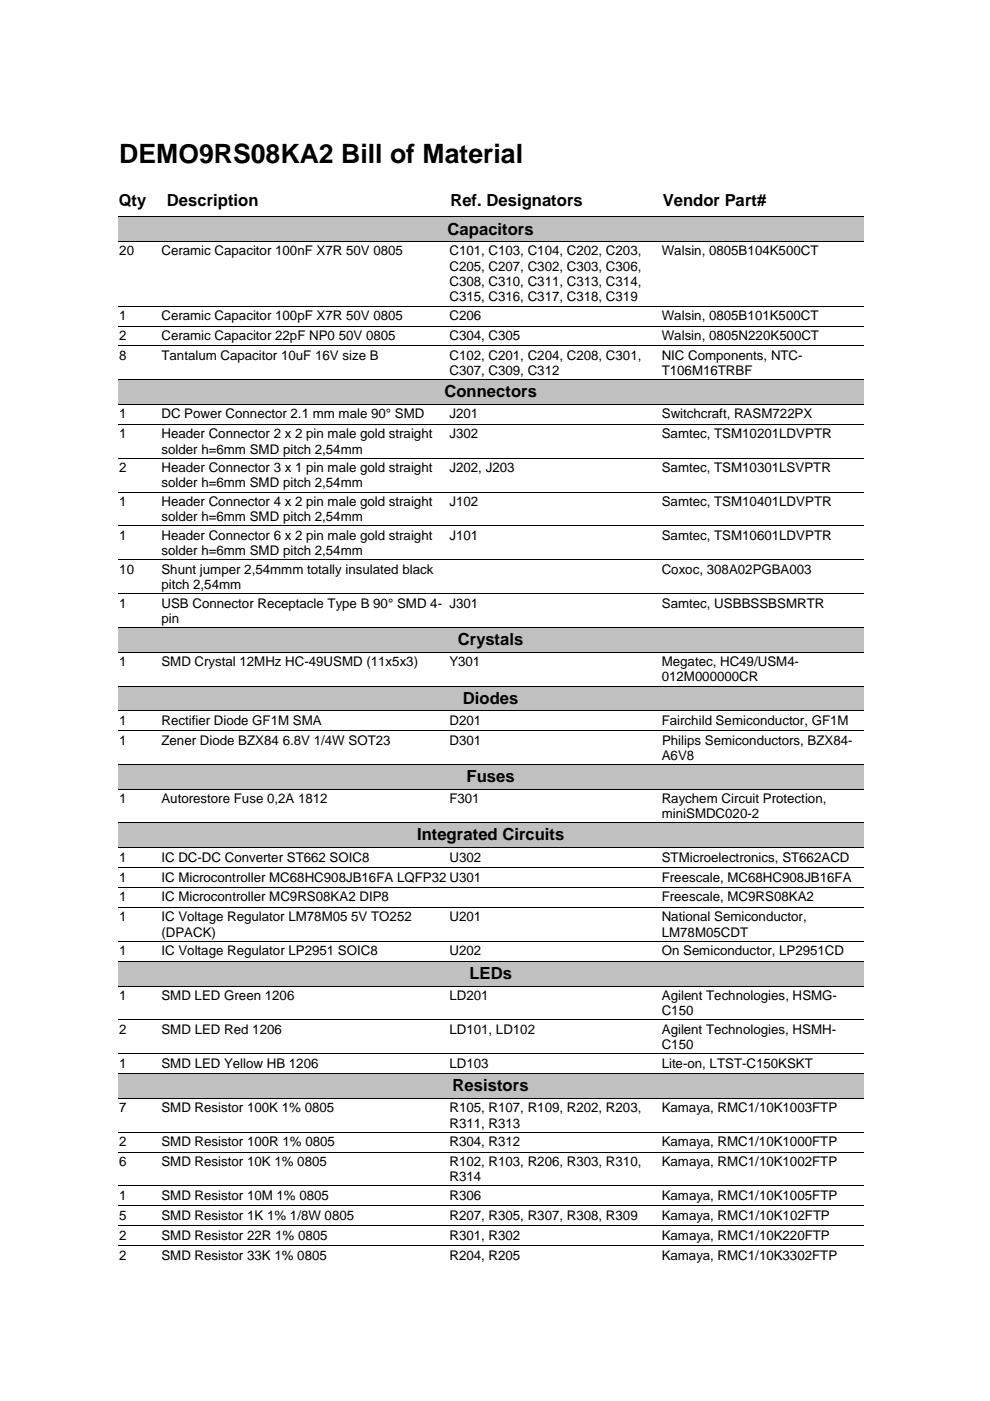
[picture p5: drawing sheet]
<svg xmlns="http://www.w3.org/2000/svg" width="210mm" height="297mm" viewBox="0 0 210 297" stroke-linecap="round" stroke-linejoin="round" font-family="sans-serif">
<defs><g id="words">
<text font-size="5.6" x="25.3" y="34.6">DEMO9RS08KA2 Bill of Material</text>
<g font-size="3.5">
<text x="25.2" y="43.7">Qty</text>
<text x="35.4" y="43.8">Description</text>
<text x="95.5" y="43.7">Ref. Designators</text>
<text x="140.5" y="43.7">Vendor Part#</text>
<text x="94.9" y="49.7">Capacitors</text>
<text x="94.2" y="84.2">Connectors</text>
<text x="97.1" y="136.8">Crystals</text>
<text x="98.1" y="149.2">Diodes</text>
<text x="98.9" y="165.8">Fuses</text>
<text x="88.4" y="178.2">Integrated Circuits</text>
<text x="99.5" y="207.5">LEDs</text>
<text x="96" y="231.4">Resistors</text>
</g>
<g font-size="2.8">
<text x="25.3" y="54.2">20</text>
<text x="34.2" y="54.2">Ceramic Capacitor 100nF X7R 50V 0805</text>
<text x="95.3" y="54.2">C101, C103, C104, C202, C203,</text>
<text x="95.3" y="57.4">C205, C207, C302, C303, C306,</text>
<text x="140.3" y="54.2">Walsin, 0805B104K500CT</text>
<text x="95.3" y="60.7">C308, C310, C311, C313, C314,</text>
<text x="95.3" y="63.9">C315, C316, C317, C318, C319</text>
<text x="25.3" y="67.8">1</text>
<text x="34.2" y="67.8">Ceramic Capacitor 100pF X7R 50V 0805</text>
<text x="95.3" y="67.8">C206</text>
<text x="140.3" y="67.8">Walsin, 0805B101K500CT</text>
<text x="25.3" y="72.1">2</text>
<text x="25.3" y="76.3">8</text>
<text x="34.2" y="72.1">Ceramic Capacitor 22pF NP0 50V 0805</text>
<text x="34.2" y="76.3">Tantalum Capacitor 10uF 16V size B</text>
<text x="95.3" y="72.1">C304, C305</text>
<text x="95.3" y="76.3">C102, C201, C204, C208, C301,</text>
<text x="140.3" y="76.3">NIC Components, NTC-</text>
<text x="140.3" y="72.1">Walsin, 0805N220K500CT</text>
<text x="95.3" y="79.5">C307, C309, C312</text>
<text x="140.3" y="79.5">T106M16TRBF</text>
<text x="25.3" y="88.7">1</text>
<text x="34.2" y="88.7">DC Power Connector 2.1 mm male 90° SMD</text>
<text x="95.3" y="88.7">J201</text>
<text x="140.3" y="88.7">Switchcraft, RASM722PX</text>
<text x="25.3" y="92.9">1</text>
<text x="34.2" y="92.9">Header Connector 2 x 2 pin male gold straight</text>
<text x="95.3" y="92.9">J302</text>
<text x="140.3" y="92.9">Samtec, TSM10201LDVPTR</text>
<text x="25.3" y="100.1">2</text>
<text x="34.2" y="96.2">solder h=6mm SMD pitch 2,54mm</text>
<text x="34.2" y="100.1">Header Connector 3 x 1 pin male gold straight</text>
<text x="95.3" y="100.1">J202, J203</text>
<text x="140.3" y="100.1">Samtec, TSM10301LSVPTR</text>
<text x="25.3" y="107.3">1</text>
<text x="34.2" y="103.4">solder h=6mm SMD pitch 2,54mm</text>
<text x="34.2" y="107.3">Header Connector 4 x 2 pin male gold straight</text>
<text x="95.3" y="107.3">J102</text>
<text x="140.3" y="107.3">Samtec, TSM10401LDVPTR</text>
<text x="34.2" y="110.5">solder h=6mm SMD pitch 2,54mm</text>
<text x="25.3" y="114.5">1</text>
<text x="34.2" y="114.5">Header Connector 6 x 2 pin male gold straight</text>
<text x="34.2" y="117.7">solder h=6mm SMD pitch 2,54mm</text>
<text x="95.3" y="114.5">J101</text>
<text x="140.3" y="114.5">Samtec, TSM10601LDVPTR</text>
<text x="25.3" y="121.7">10</text>
<text x="34.2" y="121.7">Shunt jumper 2,54mmm totally insulated black</text>
<text x="34.2" y="124.9">pitch 2,54mm</text>
<text x="140.3" y="121.7">Coxoc, 308A02PGBA003</text>
<text x="25.3" y="128.8">1</text>
<text x="34.2" y="128.8">USB Connector Receptacle Type B 90° SMD 4- J301</text>
<text x="140.3" y="128.8">Samtec, USBBSSBSMRTR</text>
<text x="34.2" y="132.1">pin</text>
<text x="25.3" y="141.2">1</text>
<text x="34.2" y="141.2">SMD Crystal 12MHz HC-49USMD (11x5x3)</text>
<text x="95.3" y="141.2">Y301</text>
<text x="140.3" y="141.2">Megatec, HC49/USM4-</text>
<text x="140.3" y="144.5">012M000000CR</text>
<text x="25.3" y="153.6">1</text>
<text x="34.2" y="153.6">Rectifier Diode GF1M SMA</text>
<text x="95.3" y="153.6">D201</text>
<text x="140.3" y="153.6">Fairchild Semiconductor, GF1M</text>
<text x="25.3" y="157.9">1</text>
<text x="34.2" y="157.9">Zener Diode BZX84 6.8V 1/4W SOT23</text>
<text x="95.3" y="157.9">D301</text>
<text x="140.3" y="161.1">A6V8</text>
<text x="140.4" y="157.9">Philips Semiconductors, BZX84-</text>
<text x="25.3" y="170.3">1</text>
<text x="34.2" y="170.3">Autorestore Fuse 0,2A 1812</text>
<text x="95.3" y="170.3">F301</text>
<text x="140.3" y="173.5">miniSMDC020-2</text>
<text x="140.3" y="170.3">Raychem Circuit Protection,</text>
<text x="25.3" y="182.7">1</text>
<text x="34.2" y="182.7">IC DC-DC Converter ST662 SOIC8</text>
<text x="95.3" y="182.7">U302</text>
<text x="140.3" y="182.7">STMicroelectronics, ST662ACD</text>
<text x="25.3" y="186.9">1</text>
<text x="25.3" y="191.1">1</text>
<text x="34.2" y="186.9">IC Microcontroller MC68HC908JB16FA LQFP32 U301</text>
<text x="34.2" y="191.1">IC Microcontroller MC9RS08KA2 DIP8</text>
<text x="140.3" y="191.1">Freescale, MC9RS08KA2</text>
<text x="140.3" y="186.9">Freescale, MC68HC908JB16FA</text>
<text x="25.3" y="195.4">1</text>
<text x="34.2" y="195.4">IC Voltage Regulator LM78M05 5V TO252</text>
<text x="95.3" y="195.4">U201</text>
<text x="140.3" y="195.4">National Semiconductor,</text>
<text x="25.3" y="202.5">1</text>
<text x="34.2" y="198.6">(DPACK)</text>
<text x="34.2" y="202.5">IC Voltage Regulator LP2951 SOIC8</text>
<text x="95.3" y="202.5">U202</text>
<text x="140.3" y="198.6">LM78M05CDT</text>
<text x="140.3" y="202.5">On Semiconductor, LP2951CD</text>
<text x="25.3" y="212">1</text>
<text x="34.2" y="212">SMD LED Green 1206</text>
<text x="95.3" y="212">LD201</text>
<text x="140.3" y="215.2">C150</text>
<text x="140.3" y="212">Agilent Technologies, HSMG-</text>
<text x="25.3" y="219.2">2</text>
<text x="34.2" y="219.2">SMD LED Red 1206</text>
<text x="95.3" y="219.2">LD101, LD102</text>
<text x="140.3" y="219.2">Agilent Technologies, HSMH-</text>
<text x="25.3" y="226.4">1</text>
<text x="34.2" y="226.4">SMD LED Yellow HB 1206</text>
<text x="95.3" y="226.4">LD103</text>
<text x="140.3" y="226.4">Lite-on, LTST-C150KSKT</text>
<text x="140.3" y="222.4">C150</text>
<text x="25.3" y="235.8">7</text>
<text x="34.2" y="235.8">SMD Resistor 100K 1% 0805</text>
<text x="95.3" y="235.8">R105, R107, R109, R202, R203,</text>
<text x="95.3" y="239.1">R311, R313</text>
<text x="140.3" y="235.8">Kamaya, RMC1/10K1003FTP</text>
<text x="25.3" y="243">2</text>
<text x="34.2" y="243">SMD Resistor 100R 1% 0805</text>
<text x="95.3" y="243">R304, R312</text>
<text x="140.3" y="243">Kamaya, RMC1/10K1000FTP</text>
<text x="25.3" y="247.2">6</text>
<text x="34.2" y="247.2">SMD Resistor 10K 1% 0805</text>
<text x="95.3" y="247.2">R102, R103, R206, R303, R310,</text>
<text x="95.3" y="250.5">R314</text>
<text x="140.3" y="247.2">Kamaya, RMC1/10K1002FTP</text>
<text x="25.3" y="254.4">1</text>
<text x="34.2" y="254.4">SMD Resistor 10M 1% 0805</text>
<text x="95.3" y="254.4">R306</text>
<text x="140.3" y="254.4">Kamaya, RMC1/10K1005FTP</text>
<text x="25.3" y="258.6">5</text>
<text x="25.3" y="262.9">2</text>
<text x="34.2" y="258.6">SMD Resistor 1K 1% 1/8W 0805</text>
<text x="34.2" y="262.9">SMD Resistor 22R 1% 0805</text>
<text x="95.3" y="262.9">R301, R302</text>
<text x="95.3" y="258.6">R207, R305, R307, R308, R309</text>
<text x="140.3" y="258.6">Kamaya, RMC1/10K102FTP</text>
<text x="140.3" y="262.9">Kamaya, RMC1/10K220FTP</text>
<text x="25.3" y="267.1">2</text>
<text x="34.2" y="267.1">SMD Resistor 33K 1% 0805</text>
<text x="95.3" y="267.1">R204, R205</text>
<text x="140.3" y="267.1">Kamaya, RMC1/10K3302FTP</text>
</g>
</g></defs>
<path d="M25 46h158.1v5.2h-158.1z" fill="#c0c0c0"/>
<path d="M25 46h158M25 51.2h158M25 64.9h158M25 69.1h158M25 73.4h158" fill="none" stroke="#000" stroke-width=".21"/>
<path d="M25 80.5h158.1v5.2h-158.1z" fill="#c0c0c0"/>
<path d="M25 80.5h158M25 85.8h158M25 90h158M25 97.2h158M25 104.3h158M25 111.5h158M25 118.7h158M25 125.9h158" fill="none" stroke="#000" stroke-width=".21"/>
<path d="M25 133.1h158.1v5.2h-158.1z" fill="#c0c0c0"/>
<path d="M25 133.1h158M25 138.3h158" fill="none" stroke="#000" stroke-width=".21"/>
<path d="M25 145.5h158.1v5.2h-158.1z" fill="#c0c0c0"/>
<path d="M25 145.5h158M25 150.7h158M25 154.9h158" fill="none" stroke="#000" stroke-width=".21"/>
<path d="M25 162.1h158.1v5.2h-158.1z" fill="#c0c0c0"/>
<path d="M25 162.1h158M25 167.3h158" fill="none" stroke="#000" stroke-width=".21"/>
<path d="M25 174.5h158.1v5.2h-158.1z" fill="#c0c0c0"/>
<path d="M25 174.5h158M25 179.7h158M25 183.9h158M25 188.2h158M25 192.4h158M25 199.6h158" fill="none" stroke="#000" stroke-width=".21"/>
<path d="M25 203.8h158.1v5.2h-158.1z" fill="#c0c0c0"/>
<path d="M25 203.8h158M25 209.1h158M25 216.2h158M25 223.4h158" fill="none" stroke="#000" stroke-width=".21"/>
<path d="M25 227.6h158.1v5.3h-158.1z" fill="#c0c0c0"/>
<path d="M25 227.6h158M25 232.9h158M25 240h158M25 244.3h158M25 251.4h158M25 255.7h158M25 259.9h158M25 264.1h158" fill="none" stroke="#000" stroke-width=".21"/>
<use href="#words"/>
</svg>
